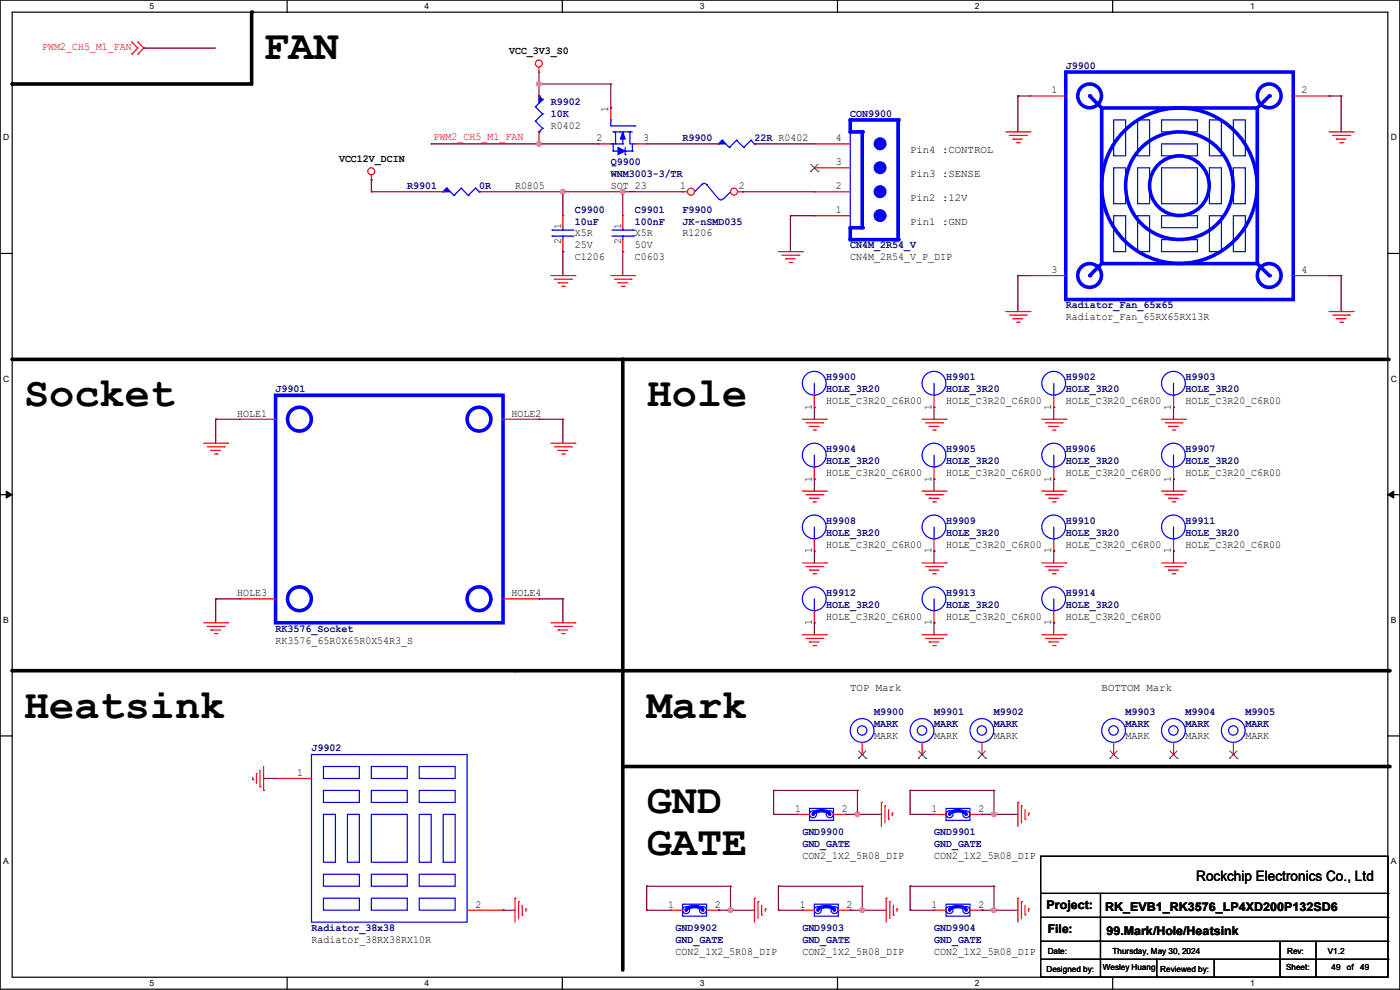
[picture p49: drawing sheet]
<svg xmlns="http://www.w3.org/2000/svg" width="297mm" height="210mm" viewBox="0 0 297 210" stroke-linecap="round" stroke-linejoin="round" font-family="sans-serif">
<defs><g id="words">
<g font-size="8.9">
<text x="55.9" y="12.5">FAN</text>
<text x="5.1" y="86.2">Socket</text>
<text x="137.2" y="86.2">Hole</text>
<text x="5.1" y="152.2">Heatsink</text>
<text x="137.2" y="152.2">Mark</text>
<text x="137.2" y="172.6">GND</text>
<text x="137.2" y="181.4">GATE</text>
</g>
<text font-size="3" x="253.8" y="186.9">Rockchip Electronics Co., Ltd</text>
<g font-size="2.5">
<text x="222" y="192.9">Project:</text>
<text x="222.3" y="198">File:</text>
<text x="234.5" y="193.2">RK_EVB1_RK3576_LP4XD200P132SD6</text>
<text x="234.7" y="198.2">99.Mark/Hole/Heatsink</text>
</g>
<g font-size="2.3" fill="#f00">
<text x="8.9" y="10.5">PWM2_CH5_M1_FAN</text>
<text x="92" y="29.8">PWM2_CH5_M1_FAN</text>
</g>
<g font-size="2.3">
<text x="108" y="11.6">VCC_3V3_S0</text>
<text x="129" y="23.7" transform="rotate(-90 129 23.7)">1</text>
<text x="223.1" y="19.8">1</text>
<text x="276.1" y="19.8">2</text>
<text x="116.9" y="27.3">R0402</text>
<text x="126.5" y="30">2</text>
<text x="136.4" y="30">3</text>
<text x="177.3" y="30">4</text>
<text x="71.9" y="34.4">VCC12V_DCIN</text>
<text x="177.3" y="35.1">3</text>
<text x="193.1" y="32.4">Pin4 :CONTROL</text>
<text x="109.3" y="40">R0805</text>
<text x="129.6" y="40">SOT_23</text>
<text x="144.3" y="40.1">1</text>
<text x="156.8" y="40.1">2</text>
<text x="177.3" y="40.1">2</text>
<text x="193.1" y="37.5">Pin3 :SENSE</text>
<text x="177.3" y="45.2">1</text>
<text x="193.1" y="47.6">Pin1 :GND</text>
<text x="193.1" y="42.5">Pin2 :12V</text>
<text x="119.1" y="51.9" transform="rotate(-90 119.1 51.9)">2</text>
<text x="119.1" y="48.6" transform="rotate(-90 119.1 48.6)">1</text>
<text x="122" y="50.2">X5R</text>
<text x="122" y="52.7">25V</text>
<text x="131.8" y="51.9" transform="rotate(-90 131.8 51.9)">2</text>
<text x="131.8" y="48.6" transform="rotate(-90 131.8 48.6)">1</text>
<text x="134.7" y="50.2">X5R</text>
<text x="134.7" y="52.7">50V</text>
<text x="144.8" y="50.2">R1206</text>
<text x="122" y="55.2">C1206</text>
<text x="134.7" y="55.2">C0603</text>
<text x="180.4" y="55.2">CN4M_2R54_V_P_DIP</text>
<text x="223.1" y="57.9">3</text>
<text x="276.1" y="57.9">4</text>
<text x="226.1" y="67.9">Radiator_Fan_65RX65RX13R</text>
<text x="50.3" y="88.4">HOLE1</text>
<text x="108.5" y="88.4">HOLE2</text>
<text x="172.2" y="86.9" transform="rotate(-90 172.2 86.9)">1</text>
<text x="175.3" y="85.7">HOLE_C3R20_C6R00</text>
<text x="197.6" y="86.9" transform="rotate(-90 197.6 86.9)">1</text>
<text x="200.7" y="85.7">HOLE_C3R20_C6R00</text>
<text x="223" y="86.9" transform="rotate(-90 223 86.9)">1</text>
<text x="226.1" y="85.7">HOLE_C3R20_C6R00</text>
<text x="248.4" y="86.9" transform="rotate(-90 248.4 86.9)">1</text>
<text x="251.5" y="85.7">HOLE_C3R20_C6R00</text>
<text x="175.3" y="101">HOLE_C3R20_C6R00</text>
<text x="200.7" y="101">HOLE_C3R20_C6R00</text>
<text x="226.1" y="101">HOLE_C3R20_C6R00</text>
<text x="251.5" y="101">HOLE_C3R20_C6R00</text>
<text x="172.2" y="102.2" transform="rotate(-90 172.2 102.2)">1</text>
<text x="197.6" y="102.2" transform="rotate(-90 197.6 102.2)">1</text>
<text x="223" y="102.2" transform="rotate(-90 223 102.2)">1</text>
<text x="248.4" y="102.2" transform="rotate(-90 248.4 102.2)">1</text>
<text x="172.2" y="117.4" transform="rotate(-90 172.2 117.4)">1</text>
<text x="175.3" y="116.2">HOLE_C3R20_C6R00</text>
<text x="197.6" y="117.4" transform="rotate(-90 197.6 117.4)">1</text>
<text x="200.7" y="116.2">HOLE_C3R20_C6R00</text>
<text x="223" y="117.4" transform="rotate(-90 223 117.4)">1</text>
<text x="226.1" y="116.2">HOLE_C3R20_C6R00</text>
<text x="248.4" y="117.4" transform="rotate(-90 248.4 117.4)">1</text>
<text x="251.5" y="116.2">HOLE_C3R20_C6R00</text>
<text x="50.3" y="126.5">HOLE3</text>
<text x="108.5" y="126.5">HOLE4</text>
<text x="175.3" y="131.4">HOLE_C3R20_C6R00</text>
<text x="200.7" y="131.4">HOLE_C3R20_C6R00</text>
<text x="226.1" y="131.4">HOLE_C3R20_C6R00</text>
<text x="58.5" y="136.5">RK3576_65R0X65R0X54R3_S</text>
<text x="172.2" y="132.6" transform="rotate(-90 172.2 132.6)">1</text>
<text x="197.6" y="132.6" transform="rotate(-90 197.6 132.6)">1</text>
<text x="223" y="132.6" transform="rotate(-90 223 132.6)">1</text>
<text x="180.4" y="146.7">TOP Mark</text>
<text x="233.7" y="146.7">BOTTOM Mark</text>
<text x="185.5" y="156.8">MARK</text>
<text x="198.2" y="156.8">MARK</text>
<text x="210.9" y="156.8">MARK</text>
<text x="238.8" y="156.8">MARK</text>
<text x="251.5" y="156.8">MARK</text>
<text x="264.2" y="156.8">MARK</text>
<text x="63" y="164.6">1</text>
<text x="168.7" y="172.2">1</text>
<text x="178.6" y="172.2">2</text>
<text x="197.7" y="172.2">1</text>
<text x="207.6" y="172.2">2</text>
<text x="170.2" y="182.2">CON2_1X2_5R08_DIP</text>
<text x="198.2" y="182.2">CON2_1X2_5R08_DIP</text>
<text x="100.9" y="192.5">2</text>
<text x="141.8" y="192.5">1</text>
<text x="151.7" y="192.5">2</text>
<text x="169.7" y="192.5">1</text>
<text x="179.6" y="192.5">2</text>
<text x="197.7" y="192.5">1</text>
<text x="207.6" y="192.5">2</text>
<text x="66.1" y="200">Radiator_38RX38RX10R</text>
<text x="143.3" y="202.6">CON2_1X2_5R08_DIP</text>
<text x="170.2" y="202.6">CON2_1X2_5R08_DIP</text>
<text x="198.2" y="202.6">CON2_1X2_5R08_DIP</text>
</g>
<g font-size="2.3" fill="#000080">
<text x="226.1" y="14.6">J9900</text>
<text x="116.9" y="22.2">R9902</text>
<text x="116.9" y="24.8">10K</text>
<text x="144.8" y="29.8">R9900</text>
<text x="160.1" y="29.8">22R R0402</text>
<text x="180.4" y="24.8">CON9900</text>
<text x="129.6" y="34.9">Q9900</text>
<text x="86.4" y="40">R9901</text>
<text x="101.6" y="40">0R</text>
<text x="129.6" y="37.5">WNM3003-3/TR</text>
<text x="122" y="45.1">C9900</text>
<text x="122" y="47.6">10uF</text>
<text x="134.7" y="45.1">C9901</text>
<text x="134.7" y="47.6">100nF</text>
<text x="144.8" y="45.1">F9900</text>
<text x="144.8" y="47.6">JK-nSMD035</text>
<text x="180.4" y="52.7">CN4M_2R54_V</text>
<text x="226.1" y="65.4">Radiator_Fan_65x65</text>
<text x="58.5" y="83.2">J9901</text>
<text x="175.3" y="80.6">H9900</text>
<text x="175.3" y="83.2">HOLE_3R20</text>
<text x="200.7" y="80.6">H9901</text>
<text x="200.7" y="83.2">HOLE_3R20</text>
<text x="226.1" y="80.6">H9902</text>
<text x="226.1" y="83.2">HOLE_3R20</text>
<text x="251.5" y="80.6">H9903</text>
<text x="251.5" y="83.2">HOLE_3R20</text>
<text x="175.3" y="95.9">H9904</text>
<text x="200.7" y="95.9">H9905</text>
<text x="226.1" y="95.9">H9906</text>
<text x="251.5" y="95.9">H9907</text>
<text x="175.3" y="98.4">HOLE_3R20</text>
<text x="200.7" y="98.4">HOLE_3R20</text>
<text x="226.1" y="98.4">HOLE_3R20</text>
<text x="251.5" y="98.4">HOLE_3R20</text>
<text x="175.3" y="111.1">H9908</text>
<text x="175.3" y="113.7">HOLE_3R20</text>
<text x="200.7" y="111.1">H9909</text>
<text x="200.7" y="113.7">HOLE_3R20</text>
<text x="226.1" y="111.1">H9910</text>
<text x="226.1" y="113.7">HOLE_3R20</text>
<text x="251.5" y="111.1">H9911</text>
<text x="251.5" y="113.7">HOLE_3R20</text>
<text x="175.3" y="126.4">H9912</text>
<text x="175.3" y="128.9">HOLE_3R20</text>
<text x="200.7" y="126.4">H9913</text>
<text x="200.7" y="128.9">HOLE_3R20</text>
<text x="226.1" y="126.4">H9914</text>
<text x="226.1" y="128.9">HOLE_3R20</text>
<text x="58.5" y="134">RK3576_Socket</text>
<text x="185.5" y="151.8">M9900</text>
<text x="185.5" y="154.3">MARK</text>
<text x="198.2" y="151.8">M9901</text>
<text x="198.2" y="154.3">MARK</text>
<text x="210.9" y="151.8">M9902</text>
<text x="210.9" y="154.3">MARK</text>
<text x="238.8" y="151.8">M9903</text>
<text x="238.8" y="154.3">MARK</text>
<text x="251.5" y="151.8">M9904</text>
<text x="251.5" y="154.3">MARK</text>
<text x="264.2" y="151.8">M9905</text>
<text x="264.2" y="154.3">MARK</text>
<text x="66.1" y="159.4">J9902</text>
<text x="170.2" y="177.2">GND9900</text>
<text x="170.2" y="179.7">GND_GATE</text>
<text x="198.2" y="177.2">GND9901</text>
<text x="198.2" y="179.7">GND_GATE</text>
<text x="66.1" y="197.5">Radiator_38x38</text>
<text x="143.3" y="197.5">GND9902</text>
<text x="170.2" y="197.5">GND9903</text>
<text x="198.2" y="197.5">GND9904</text>
<text x="143.3" y="200">GND_GATE</text>
<text x="170.2" y="200">GND_GATE</text>
<text x="198.2" y="200">GND_GATE</text>
</g>
<g font-size="1.8">
<text x="31.7" y="1.9">5</text>
<text x="90.1" y="1.9">4</text>
<text x="148.5" y="1.9">3</text>
<text x="206.8" y="1.9">2</text>
<text x="265.2" y="1.9">1</text>
<text x=".7" y="29.8">D</text>
<text x="295.1" y="29.8">D</text>
<text x=".7" y="80.9">C</text>
<text x="295.1" y="80.9">C</text>
<text x=".7" y="132.1">B</text>
<text x="295.1" y="132.1">B</text>
<text x=".7" y="183.3">A</text>
<text x="295.1" y="183.3">A</text>
<text x="222.3" y="202.3">Date:</text>
<text x="236" y="202.3">Thursday, May 30, 2024</text>
<text x="273.1" y="202.3">Rev:</text>
<text x="281.7" y="202.3">V1.2</text>
<text x="31.7" y="209.2">5</text>
<text x="90.1" y="209.2">4</text>
<text x="148.5" y="209.2">3</text>
<text x="206.8" y="209.2">2</text>
<text x="222" y="206.1">Designed by:</text>
<text x="234" y="205.9">Wesley Huang</text>
<text x="246.2" y="206.1">Reviewed by:</text>
<text x="265.2" y="209.2">1</text>
<text x="272.8" y="205.9">Sheet:</text>
<text x="282.5" y="205.9">49</text>
<text x="285.7" y="205.9">of</text>
<text x="288.6" y="205.9">49</text>
</g>
</g></defs>
<path d="M0 0h297v209.8h-297zM2.6 2.6h291.8v204.7h-291.8z" fill="none" stroke="#000" stroke-width=".25"/>
<g fill="#fff">
<path d="M31.7 .3h1v2h-1z"/>
<path d="M31.7 207.6h1v1.9h-1z"/>
</g>
<path d="M60.9 0v2.6M60.9 207.3v2.5" fill="none" stroke="#000" stroke-width=".25"/>
<g fill="#fff">
<path d="M90.1 .3h1v2h-1z"/>
<path d="M90.1 207.6h1v1.9h-1z"/>
</g>
<path d="M119.3 0v2.6M119.3 207.3v2.5" fill="none" stroke="#000" stroke-width=".25"/>
<g fill="#fff">
<path d="M148.5 .3h.9v2h-.9z"/>
<path d="M148.5 207.6h.9v1.9h-.9z"/>
</g>
<path d="M177.7 0v2.6M177.7 207.3v2.5" fill="none" stroke="#000" stroke-width=".25"/>
<g fill="#fff">
<path d="M206.8 .3h1v2h-1z"/>
<path d="M206.8 207.6h1v1.9h-1z"/>
</g>
<path d="M236.1 0v2.6M236.1 207.3v2.5" fill="none" stroke="#000" stroke-width=".25"/>
<g fill="#fff">
<path d="M265.2 .3h1v2h-1z"/>
<path d="M265.2 207.6h1v1.9h-1z"/>
<path d="M.7 28.2h1.2v1.9h-1.2z"/>
<path d="M295.1 28.2h1.2v1.9h-1.2z"/>
<path d="M.7 79.3h1.2v2h-1.2z"/>
<path d="M295.1 79.3h1.2v2h-1.2z"/>
</g>
<path d="M0 53.8h2.6M294.4 53.8h2.6" fill="none" stroke="#000" stroke-width=".25"/>
<g fill="#fff">
<path d="M.7 130.5h1.2v2h-1.2z"/>
<path d="M295.1 130.5h1.1v2h-1.1z"/>
</g>
<path d="M0 104.9h2.6M294.4 104.9h2.6" fill="none" stroke="#000" stroke-width=".25"/>
<path d="M1.3 104.2l1.3 .7-1.3 .8zM294.4 104.9l1.3-.7v1.5z" fill="#000" stroke="#000" stroke-width=".21"/>
<g fill="#fff">
<path d="M.7 181.7h1.2v2h-1.2z"/>
<path d="M295.1 181.7h1.1v2h-1.1z"/>
</g>
<g fill="none" stroke="#000" stroke-width=".25">
<path d="M0 156.1h2.6M294.4 156.1h2.6M220.8 181.7h73.6v25.6h-73.6zM220.8 189.5h73.6M220.8 194.6h73.6M220.8 199.7h73.6M233.5 189.5v17.8M271.6 199.7v7.6M279.2 199.7v7.6M294.4 189.5h.1M294.4 194.6h.1M294.4 199.7h.1"/>
<path d="M220.8 203.5h73.6M233.5 207.3h.1M245.4 207.3h.1M245.4 203.5v3.8M257.6 207.3h.1M257.6 203.5v3.8M271.6 207.3h.1M279.2 207.3h.1M294.4 203.5h.1"/>
</g>
<path d="M53.4 2.6v15.2h-50.8M2.6 76.2h292.1M132.1 76.2v129.6M2.6 142.3h292.1M132.1 162.6h162.6" fill="none" stroke="#000" stroke-width=".76"/>
<g fill="#000">
<circle cx="2.6" cy="17.8" r=".38"/>
<circle cx="53.4" cy="2.6" r=".38"/>
<circle cx="2.6" cy="76.2" r=".38"/>
<circle cx="132.1" cy="76.2" r=".38"/>
<circle cx="2.6" cy="142.3" r=".38"/>
<circle cx="294.7" cy="142.3" r=".38"/>
<circle cx="294.7" cy="162.6" r=".38"/>
</g>
<g fill="none" stroke="#f00" stroke-width=".25">
<path d="M28 11.5h.1M28 8.9h.1M28 8.9l1.3 1.3-1.3 1.3M29.3 8.9h.1M29.3 11.5h.1M29.3 8.9l1.2 1.3-1.2 1.3M114.3 15.3h.1M114.3 14.3v1M78.8 38.1h.1M78.8 37.1v1M114.3 20.4h.1M114.3 28h.1"/>
<path d="M213.4 28h5.1M214.2 28.7h3.5M214.9 29.5h.1M214.9 29.5h2.1M215.7 30.3h.5M216.2 30.3h.1M217.7 28.7h.1M218.5 28h.1M282 28h5.1M282.7 28.7h3.6M283.5 29.5h.1M283.5 29.5h2"/>
<path d="M284.3 30.3h.5M284.8 30.3h.1M286.3 28.7h.1M287.1 28h.1M116.9 58.5h5.1M117.6 59.2h3.6M118.4 60h.1M118.4 60h2M121.2 59.2h.1M122 58.5h.1M129.6 58.5h5.1M130.3 59.2h3.6"/>
<path d="M131.1 60h.1M131.1 60h2M133.9 59.2h.1M134.7 58.5h.1M165.1 53.4h5.1M165.9 54.1h3.6M166.7 54.9h.1M166.7 54.9h2M167.4 55.7h.5M167.9 55.7h.1M169.5 54.1h.1M170.2 53.4h.1"/>
<path d="M119.2 60.7h.5M119.7 60.7h.1M131.9 60.7h.5M132.4 60.7h.1M213.4 66.1h5.1M214.2 66.8h3.5M214.9 67.6h.1M214.9 67.6h2.1M215.7 68.4h.5M216.2 68.4h.1M217.7 66.8h.1M218.5 66.1h.1"/>
<path d="M282 66.1h5.1M282.7 66.8h3.6M283.5 67.6h.1M283.5 67.6h2M284.3 68.4h.5M284.8 68.4h.1M286.3 66.8h.1M287.1 66.1h.1M43.2 94h5.1M44 94.8h3.5M44.7 95.5h.1M44.7 95.5h2.1"/>
<path d="M45.5 96.3h.5M46 96.3h.1M47.5 94.8h.1M48.3 94h.1M116.9 94h5.1M117.6 94.8h3.6M118.4 95.5h.1M118.4 95.5h2M119.2 96.3h.5M119.7 96.3h.1M121.2 94.8h.1M122 94h.1"/>
<path d="M170.2 88.9h5.1M171 89.7h3.5M171.7 90.5h.1M171.7 90.5h2.1M172.5 91.2h.5M173 91.2h.1M174.5 89.7h.1M175.3 88.9h.1M195.6 88.9h5.1M196.4 89.7h3.5M197.1 90.5h.1M197.1 90.5h2.1"/>
<path d="M197.9 91.2h.5M198.4 91.2h.1M199.9 89.7h.1M200.7 88.9h.1M221 88.9h5.1M221.8 89.7h3.5M222.5 90.5h.1M222.5 90.5h2.1M223.3 91.2h.5M223.8 91.2h.1M225.3 89.7h.1M226.1 88.9h.1"/>
<path d="M246.4 88.9h5.1M247.2 89.7h3.5M247.9 90.5h.1M247.9 90.5h2.1M248.7 91.2h.5M249.2 91.2h.1M250.7 89.7h.1M251.5 88.9h.1M170.2 104.2h5.1M170.2 119.4h5.1M171 104.9h3.5M171.7 105.7h.1"/>
<path d="M171.7 105.7h2.1M172.5 106.5h.5M173 106.5h.1M174.5 104.9h.1M175.3 104.2h.1M175.3 119.4h.1M195.6 104.2h5.1M195.6 119.4h5.1M196.4 104.9h3.5M197.1 105.7h.1M197.1 105.7h2.1M197.9 106.5h.5"/>
<path d="M198.4 106.5h.1M199.9 104.9h.1M200.7 104.2h.1M200.7 119.4h.1M221 104.2h5.1M221 119.4h5.1M221.8 104.9h3.5M222.5 105.7h.1M222.5 105.7h2.1M223.3 106.5h.5M223.8 106.5h.1M225.3 104.9h.1"/>
<path d="M226.1 104.2h.1M226.1 119.4h.1M246.4 104.2h5.1M246.4 119.4h5.1M247.2 104.9h3.5M247.9 105.7h.1M247.9 105.7h2.1M248.7 106.5h.5M249.2 106.5h.1M250.7 104.9h.1M251.5 104.2h.1M251.5 119.4h.1"/>
<path d="M43.2 132.1h5.1M44 132.9h3.5M44.7 133.6h.1M44.7 133.6h2.1M45.5 134.4h.5M46 134.4h.1M47.5 132.9h.1M48.3 132.1h.1M116.9 132.1h5.1M117.6 132.9h3.6M118.4 133.6h.1M118.4 133.6h2"/>
<path d="M119.2 134.4h.5M119.7 134.4h.1M121.2 132.9h.1M122 132.1h.1M170.2 134.7h5.1M171 120.2h3.5M171 135.4h3.5M171.7 120.9h.1M171.7 136.2h.1M171.7 120.9h2.1M171.7 136.2h2.1M172.5 121.7h.5"/>
<path d="M172.5 136.9h.5M173 121.7h.1M173 136.9h.1M174.5 120.2h.1M174.5 135.4h.1M175.3 134.7h.1M195.6 134.7h5.1M196.4 120.2h3.5M196.4 135.4h3.5M197.1 120.9h.1M197.1 136.2h.1M197.1 120.9h2.1"/>
<path d="M197.1 136.2h2.1M197.9 121.7h.5M197.9 136.9h.5M198.4 121.7h.1M198.4 136.9h.1M199.9 120.2h.1M199.9 135.4h.1M200.7 134.7h.1M221 134.7h5.1M221.8 120.2h3.5M221.8 135.4h3.5M222.5 120.9h.1"/>
<path d="M222.5 136.2h.1M222.5 120.9h2.1M222.5 136.2h2.1M223.3 121.7h.5M223.3 136.9h.5M223.6 132.1h.1M223.6 129.6v2.5M223.8 121.7h.1M223.8 136.9h.1M225.3 120.2h.1M225.3 135.4h.1M226.1 134.7h.1"/>
<path d="M247.2 120.2h3.5M247.9 120.9h.1M247.9 120.9h2.1M248.7 121.7h.5M249.2 121.7h.1M250.7 120.2h.1M208.3 157.5v2.6M249 157.5v2.6M53.6 165.4h.1M53.6 164.9v.5M54.4 164.1h.1M54.4 164.1v2.1"/>
<path d="M55.2 166.9h.1M55.2 163.4v3.5M55.9 167.7h.1M55.9 162.6v5.1M187 170.2h.1M187 170.2v5.1M187.7 171h.1M187.7 171v3.5M188.5 173.8h.1M188.5 171.7v2.1M189.3 172.5h.1M189.3 172.5v.5"/>
<path d="M198.2 172.8h.1M198.2 172.8h2.5M205.8 172.8h2.5M208.3 160.1h.1M208.3 172.8h.1M215.9 170.2h.1M215.9 170.2v5.1M216.7 171h.1M216.7 171v3.5M217.5 173.8h.1M217.5 171.7v2.1M218.2 172.5h.1"/>
<path d="M218.2 172.5v.5M249 160.1h.1M109.3 190.5h.1M109.3 190.5v5.1M110 191.3h.1M110 191.3v3.6M110.8 194.1h.1M110.8 192.1v2M111.5 192.8h.1M111.5 192.8v.5M160.1 190.5h.1M160.1 190.5v5.1"/>
<path d="M160.8 191.3h.1M160.8 191.3v3.6M161.6 194.1h.1M161.6 192.1v2M162.3 192.8h.1M162.3 192.8v.5M188 190.5h.1M188 190.5v5.1M188.8 191.3h.1M188.8 191.3v3.6M189.5 194.1h.1M189.5 192.1v2"/>
<path d="M190.3 192.8h.1M190.3 192.8v.5M215.9 190.5h.1M215.9 190.5v5.1M216.7 191.3h.1M216.7 191.3v3.6M217.5 194.1h.1M217.5 192.1v2M218.2 192.8h.1M218.2 192.8v.5"/>
<circle cx="114.3" cy="13.5" r=".74"/>
<circle cx="78.8" cy="36.3" r=".74"/>
</g>
<g fill="none" stroke="#00f" stroke-width=".25">
<path d="M113.6 22.6h.1M113.6 25.7h.1M113.6 22.6l1.5 1.6M113.6 25.7l1.5 1.5M114.3 28h.1M114.3 20.4l.8 .7M115.1 21.1h.1M115.1 24.2h.1M115.1 27.2h.1M115.1 21.1l-1.5 1.5M115.1 24.2l-1.5 1.5M115.1 27.2l-.8 .8"/>
<path d="M246.4 35.6h7.6v7.6h-7.6zM223.6 129.6h.1M223.6 127v2.6M200.7 171.5h5.1v2.5h-5.1z"/>
<circle cx="223.5" cy="127" r="2.52"/>
<circle cx="208.3" cy="155" r="2.52"/>
<circle cx="208.3" cy="155" r=".99"/>
<circle cx="248.9" cy="155" r="2.52"/>
<circle cx="248.9" cy="155" r=".99"/>
<circle cx="201.4" cy="172.7" r=".74"/>
<circle cx="205" cy="172.7" r=".74"/>
</g>
<path d="M114.3 20.4l.8 .7-.8 .8z" fill="#00f" stroke="#00f" stroke-width=".25"/>
<path d="M207.6 159.3l1.5 1.6M209.1 159.3l-1.6 1.6M248.2 159.3l1.6 1.6M249.7 159.3l-1.5 1.6M207.5 160.9h.1M209.1 160.9h.1M248.2 160.9h.1M249.8 160.9h.1" fill="none" stroke="#804000" stroke-width=".21"/>
<g fill="none" stroke="#00f" stroke-width=".76">
<path d="M226.1 15.3h48.3v48.2h-48.3zM231.2 20.4l2.5 2.5M233.7 22.9h33v33h-33zM201.5 172.8a1.46 1.46 0 0 1 1.7-.8 1.45 1.45 0 0 1 1.8 .8"/>
<circle cx="231.2" cy="20.3" r="2.52"/>
<circle cx="269.3" cy="20.3" r="2.52"/>
<circle cx="231.2" cy="58.4" r="2.52"/>
<circle cx="269.3" cy="58.4" r="2.52"/>
</g>
<circle cx="231.2" cy="20.4" r=".38" fill="#00f"/>
<path d="M269.3 20.4l-2.6 2.5" fill="none" stroke="#00f" stroke-width=".76"/>
<circle cx="269.3" cy="20.4" r=".38" fill="#00f"/>
<path d="M233.7 55.9l-2.5 2.6" fill="none" stroke="#00f" stroke-width=".76"/>
<circle cx="231.2" cy="58.5" r=".38" fill="#00f"/>
<path d="M266.7 55.9l2.6 2.6" fill="none" stroke="#00f" stroke-width=".76"/>
<circle cx="269.3" cy="58.5" r=".38" fill="#00f"/>
<g fill="none" stroke="#00f" stroke-width=".25">
<path d="M148.8 39.1a.74 .74 0 0 1 1.1 0M148.9 39.2h.1M148.9 39.2l-1.5 1.5M149.9 39.2h.1M149.9 39.2l2.5 3M236.3 25.4h2.5v7.7h-2.5zM236.3 35.6h2.5v7.6h-2.5zM241.3 25.4h2.6v7.7h-2.6zM241.3 35.6h2.6v7.6h-2.6zM246.4 25.4h7.6v2.6h-7.6zM246.4 30.5h7.6v2.6h-7.6zM256.6 25.4h2.5v7.7h-2.5z"/>
<path d="M256.6 35.6h2.5v7.6h-2.5zM261.7 25.4h2.5v7.7h-2.5zM261.7 35.6h2.5v7.6h-2.5zM153.4 42.2a.49 .49 0 0 1-.9 0M155 40.7h.1M155 40.7l-1.5 1.5M236.3 45.8h2.5v7.6h-2.5zM241.3 45.8h2.6v7.6h-2.6zM246.4 50.8h7.6v2.6h-7.6zM246.4 45.8h7.6v2.5h-7.6zM256.6 45.8h2.5v7.6h-2.5zM261.7 45.8h2.5v7.6h-2.5z"/>
</g>
<g fill="none" stroke="#00f" stroke-width=".76">
<circle cx="250.2" cy="39.4" r="16.5"/>
<circle cx="250.2" cy="39.4" r="11.4"/>
<circle cx="250.2" cy="39.4" r="6.3"/>
</g>
<path d="M218.5 20.4h.1M218.5 20.4h7.6M274.4 20.4h7.6M282 20.4h.1M218.5 58.5h.1M218.5 58.5h7.6M274.4 58.5h7.6M282 58.5h.1" fill="none" stroke="#f00" stroke-width=".25"/>
<circle cx="146.6" cy="40.7" r=".74" fill="#fff" stroke="#f00" stroke-width=".25"/>
<path d="M144.8 40.7h.1M144.8 40.7h1" fill="none" stroke="#f00" stroke-width=".25"/>
<circle cx="155.7" cy="40.7" r=".74" fill="#fff" stroke="#f00" stroke-width=".25"/>
<g fill="none" stroke="#f00" stroke-width=".25">
<path d="M152.4 30.5h.1M160.1 30.5h.1M119.4 45.8h.1M119.4 53.4h.1M119.4 45.8v2.5M119.4 50.8v2.6M156.5 40.7h1M157.5 40.7h.1M50.8 88.9h.1M50.8 88.9h7.7M106.7 88.9h7.6M114.3 88.9h.1"/>
<path d="M172.8 99.1v2.5M198.2 86.4h.1M198.2 83.9v2.5M249 99.1v2.5M172.8 101.6h.1M249 101.6h.1M50.8 127h.1M50.8 127h7.7M106.7 127h7.6M114.3 127h.1M195.6 157.5v2.6M236.3 157.5v2.6"/>
<path d="M261.7 157.5v2.6M169.2 172.8h.1M169.2 172.8h2.5M176.8 172.8h2.6M179.4 172.8h.1M195.6 160.1h.1M236.3 160.1h.1M261.7 160.1h.1"/>
</g>
<g fill="none" stroke="#00f" stroke-width=".25">
<path d="M153.2 29.8h.1M153.2 29.8l-.8 .7M153.2 29.8l1.5 1.5M154.7 31.3h.1M156.3 29.8h.1M156.3 29.8l-1.6 1.5M156.3 29.8l1.5 1.5M157.8 31.3h.1M159.3 29.8h.1M159.3 29.8l-1.5 1.5M159.3 29.8l.8 .7M160.1 30.5h.1"/>
<path d="M117.1 50.1h.1M117.1 48.8h.1M117.1 50.1h4.6M117.1 48.8h4.6M119.4 48.8h.1M119.4 50.1h.1M119.4 48.3v.5M119.4 50.1v.7M172.8 99.1h.1M172.8 96.6v2.5M198.2 83.9h.1M198.2 81.3v2.6"/>
<path d="M249 99.1h.1M249 96.6v2.5M171.7 171.5h5.1v2.5h-5.1z"/>
<circle cx="172.7" cy="96.5" r="2.52"/>
<circle cx="198.1" cy="81.3" r="2.52"/>
<circle cx="248.9" cy="96.5" r="2.52"/>
<circle cx="195.6" cy="155" r="2.52"/>
<circle cx="195.6" cy="155" r=".99"/>
<circle cx="236.2" cy="155" r="2.52"/>
<circle cx="236.2" cy="155" r=".99"/>
<circle cx="261.6" cy="155" r="2.52"/>
<circle cx="261.6" cy="155" r=".99"/>
<circle cx="172.5" cy="172.7" r=".74"/>
<circle cx="176" cy="172.7" r=".74"/>
</g>
<g fill="none" stroke="#00f" stroke-width=".76">
<path d="M180.4 28h2.5M58.5 83.9h48.2v48.2h-48.2zM172.5 172.8a1.46 1.46 0 0 1 1.8-.8 1.45 1.45 0 0 1 1.7 .8"/>
<circle cx="63.5" cy="88.9" r="2.52"/>
<circle cx="101.6" cy="88.9" r="2.52"/>
<circle cx="63.5" cy="127" r="2.52"/>
<circle cx="101.6" cy="127" r="2.52"/>
</g>
<g fill="#00f" stroke="#00f" stroke-width=".25">
<path d="M152.4 30.5l.8-.7 .8 .7z"/>
<circle cx="186.7" cy="30.5" r="1.25"/>
<circle cx="186.7" cy="35.6" r="1.25"/>
<circle cx="186.7" cy="40.7" r="1.25"/>
<circle cx="186.7" cy="45.7" r="1.25"/>
</g>
<path d="M194.9 159.3l1.5 1.6M196.4 159.3l-1.6 1.6M235.5 159.3l1.6 1.6M237 159.3l-1.5 1.6M260.9 159.3l1.6 1.6M262.4 159.3l-1.5 1.6M194.8 160.9h.1M196.4 160.9h.1M235.5 160.9h.1M237.1 160.9h.1M260.9 160.9h.1M262.5 160.9h.1" fill="none" stroke="#804000" stroke-width=".21"/>
<circle cx="182.9" cy="28" r=".38" fill="#00f"/>
<path d="M182.9 28v20.3" fill="none" stroke="#00f" stroke-width=".76"/>
<circle cx="182.9" cy="48.3" r=".38" fill="#00f"/>
<path d="M180.4 48.3h2.5" fill="none" stroke="#00f" stroke-width=".76"/>
<circle cx="180.4" cy="48.3" r=".38" fill="#00f"/>
<path d="M180.4 28v20.3M180.4 48.3h.1" fill="none" stroke="#00f" stroke-width=".25"/>
<path d="M180.4 48.3v2.5" fill="none" stroke="#00f" stroke-width=".76"/>
<circle cx="180.4" cy="50.8" r=".38" fill="#00f"/>
<path d="M180.4 50.8h10.1" fill="none" stroke="#00f" stroke-width=".76"/>
<circle cx="190.5" cy="50.8" r=".38" fill="#00f"/>
<path d="M190.5 25.4v25.4" fill="none" stroke="#00f" stroke-width=".76"/>
<circle cx="190.5" cy="25.4" r=".38" fill="#00f"/>
<path d="M180.4 25.4h10.1" fill="none" stroke="#00f" stroke-width=".76"/>
<circle cx="180.4" cy="25.4" r=".38" fill="#00f"/>
<path d="M180.4 25.4v2.6" fill="none" stroke="#00f" stroke-width=".76"/>
<circle cx="180.4" cy="28" r=".38" fill="#00f"/>
<g fill="none" stroke="#f00" stroke-width=".25">
<path d="M127 30.5h.1M127 30.5h2.6M129.6 22.9h.1M129.6 22.9v2.5M134.7 30.5h2.5M137.2 30.5h.1M172.8 35.6h.1M172.8 30.5h.1M172.8 35.6h7.6M172.8 30.5h7.6M94 40.7h.1M101.6 40.7h.1"/>
<path d="M132.1 45.8h.1M132.1 53.4h.1M132.1 45.8v2.5M132.1 50.8v2.6M172.8 45.8h.1M172.8 40.7h.1M172.8 45.8h7.6M172.8 40.7h7.6M172.8 86.4h.1M172.8 83.9v2.5M198.2 99.1v2.5M223.6 86.4h.1"/>
<path d="M223.6 83.9v2.5M223.6 99.1v2.5M249 86.4h.1M249 83.9v2.5M172.8 116.9h.1M172.8 114.3v2.6M198.2 116.9h.1M198.2 101.6h.1M198.2 114.3v2.6M223.6 116.9h.1M223.6 101.6h.1M223.6 114.3v2.6"/>
<path d="M249 116.9h.1M249 114.3v2.6M172.8 132.1h.1M172.8 129.6v2.5M198.2 132.1h.1M198.2 129.6v2.5M182.9 157.5v2.6M58.5 165.1h.1M58.5 165.1h7.6M182.9 160.1h.1M99.1 193.1h7.6M106.7 193.1h.1"/>
<path d="M142.3 193.1h.1M142.3 193.1h2.5M149.9 193.1h2.5M152.4 193.1h.1M170.2 193.1h.1M170.2 193.1h2.6M177.8 193.1h2.6M180.4 193.1h.1M198.2 193.1h.1M198.2 193.1h2.5M205.8 193.1h2.5M208.3 193.1h.1"/>
</g>
<path d="M172 36.4h.1M172 34.8l1.6 1.6M173.5 34.8l-1.5 1.6M173.6 36.4h.1M182.2 159.3l1.5 1.6M183.7 159.3l-1.6 1.6M182.1 160.9h.1M183.7 160.9h.1" fill="none" stroke="#804000" stroke-width=".21"/>
<g fill="none" stroke="#00f" stroke-width=".25">
<path d="M94.8 39.9h.1M94.8 39.9l-.8 .8M94.8 39.9l1.5 1.5M97.8 39.9h.1M97.8 39.9l-1.5 1.5M97.8 39.9l1.6 1.5M100.9 39.9h.1M100.9 39.9l-1.5 1.5M100.9 39.9l.7 .8M129.6 30.5h.1M129.6 25.4h.1M129.6 30.5h2.5"/>
<path d="M129.6 25.4v1.3h5.1M130.1 28h.1M130.1 32h.1M130.1 30.5h.1M130.1 28h1M130.1 32h1M130.1 30.5v1.5M130.6 30.5h.1M130.6 28v2.5M131.4 28h.1M131.4 28h1.5M132.1 30.5h.1"/>
<path d="M132.1 28v2.5M132.6 32h.1M132.6 32.8h.1M132.6 32h1.6M132.6 31.3v1.5M133.1 28h.1M133.1 28h1.1M133.6 28h.1M133.6 28v2.5h1.1M134.2 32h.1M134.2 30.5v1.5M134.7 26.7h.1"/>
<path d="M134.7 30.5h.1M96.3 41.4h.1M99.4 41.4h.1M101.6 40.7h.1M129.8 50.1h4.6M129.8 48.8h4.6M132.1 48.8h.1M132.1 50.1h.1M132.1 48.3v.5M132.1 50.1v.7M134.4 50.1h.1M134.4 48.8h.1"/>
<path d="M172.8 83.9h.1M172.8 81.3v2.6M198.2 99.1h.1M198.2 96.6v2.5M223.6 99.1h.1M223.6 83.9h.1M223.6 81.3v2.6M223.6 96.6v2.5M249 83.9h.1M249 81.3v2.6M172.8 114.3h.1M172.8 111.8v2.5"/>
<path d="M198.2 114.3h.1M198.2 111.8v2.5M223.6 114.3h.1M223.6 111.8v2.5M249 114.3h.1M249 111.8v2.5M172.8 129.6h.1M172.8 127v2.6M198.2 129.6h.1M198.2 127v2.6M66.1 160.1h33v35.5h-33zM68.6 162.6h7.6v2.5h-7.6z"/>
<path d="M68.6 167.7h7.6v2.5h-7.6zM68.6 172.8h2.6v10.1h-2.6zM73.7 172.8h2.5v10.1h-2.5zM78.8 167.7h7.6v2.5h-7.6zM78.8 162.6h7.6v2.5h-7.6zM78.8 172.8h7.6v10.1h-7.6zM88.9 167.7h7.7v2.5h-7.7zM88.9 162.6h7.7v2.5h-7.7zM88.9 172.8h2.6v10.1h-2.6zM94 172.8h2.6v10.1h-2.6zM68.6 190.5h7.6v2.6h-7.6zM68.6 185.5h7.6v2.5h-7.6z"/>
<path d="M78.8 190.5h7.6v2.6h-7.6zM78.8 185.5h7.6v2.5h-7.6zM88.9 190.5h7.7v2.6h-7.7zM88.9 185.5h7.7v2.5h-7.7zM144.8 191.8h5.1v2.6h-5.1zM172.8 191.8h5v2.6h-5zM200.7 191.8h5.1v2.6h-5.1z"/>
<circle cx="172.7" cy="81.3" r="2.52"/>
<circle cx="198.1" cy="96.5" r="2.52"/>
<circle cx="223.5" cy="96.5" r="2.52"/>
<circle cx="223.5" cy="81.3" r="2.52"/>
<circle cx="248.9" cy="81.3" r="2.52"/>
<circle cx="172.7" cy="111.8" r="2.52"/>
<circle cx="198.1" cy="111.8" r="2.52"/>
<circle cx="223.5" cy="111.8" r="2.52"/>
<circle cx="248.9" cy="111.8" r="2.52"/>
<circle cx="172.7" cy="127" r="2.52"/>
<circle cx="198.1" cy="127" r="2.52"/>
<circle cx="182.9" cy="155" r="2.52"/>
<circle cx="182.9" cy="155" r=".99"/>
<circle cx="145.6" cy="193.1" r=".74"/>
<circle cx="149.1" cy="193.1" r=".74"/>
<circle cx="173.5" cy="193.1" r=".74"/>
<circle cx="177.1" cy="193.1" r=".74"/>
<circle cx="201.4" cy="193.1" r=".74"/>
<circle cx="205" cy="193.1" r=".74"/>
</g>
<path d="M145.6 193.1a1.46 1.46 0 0 1 1.7-.8 1.45 1.45 0 0 1 1.8 .8M173.5 193.1a1.46 1.46 0 0 1 1.8-.8 1.45 1.45 0 0 1 1.7 .8M201.5 193.1a1.46 1.46 0 0 1 1.7-.8 1.45 1.45 0 0 1 1.8 .8" fill="none" stroke="#00f" stroke-width=".76"/>
<g fill="#00f" stroke="#00f" stroke-width=".25">
<path d="M132.1 28l.5 1.5h-1z"/>
<path d="M131.1 31.3l1.5 .7-1.5 .8z"/>
<path d="M94 40.7l.8-.8 .7 .8z"/>
</g>
<g fill="none" stroke="#800040" stroke-width=".25">
<path d="M30.5 10.2h.1M30.5 10.2h15.3M114.3 17.8h.1M114.3 15.3v5.1M114.3 17.8h15.3M129.6 17.8h.1M129.6 17.8v5.1M78.8 38.1h.1M78.8 38.1v2.6M91.5 30.5h.1M91.5 30.5h35.5M114.3 28h.1"/>
<path d="M114.3 30.5h.1M114.3 20.4h.1M114.3 28v2.5M129.6 22.9h.1M137.2 30.5h15.2M152.4 30.5h.1M160.1 30.5h.1M160.1 30.5h12.7M215.9 20.4h.1M215.9 20.4v7.6M215.9 20.4h2.6M282 20.4h.1"/>
<path d="M282 20.4h2.5M284.5 20.4h.1M284.5 20.4v7.6M78.8 40.7h.1M78.8 40.7h15.2M101.6 40.7h43.2M119.4 40.7h.1M119.4 53.4h.1M119.4 40.7v5.1M119.4 53.4v5.1M132.1 40.7h.1M132.1 53.4h.1"/>
<path d="M132.1 40.7v5.1M132.1 53.4v5.1M157.5 40.7h.1M157.5 40.7h15.3M167.7 45.8h.1M167.7 45.8h5.1M167.7 45.8v7.6M215.9 58.5h.1M215.9 58.5v7.6M215.9 58.5h2.6M282 58.5h.1M282 58.5h2.5"/>
<path d="M284.5 58.5h.1M284.5 58.5v7.6M45.8 88.9h.1M45.8 88.9v5.1M45.8 88.9h5M114.3 88.9h.1M114.3 88.9h5.1M119.4 88.9h.1M119.4 88.9v5.1M172.8 86.4h.1M172.8 86.4v2.5M198.2 86.4h.1"/>
<path d="M198.2 86.4v2.5M223.6 86.4h.1M223.6 86.4v2.5M249 86.4h.1M249 86.4v2.5M172.8 101.6h.1M172.8 116.9h.1M172.8 101.6v2.6M172.8 116.9v2.5M198.2 101.6h.1M198.2 116.9h.1M198.2 101.6v2.6"/>
<path d="M198.2 116.9v2.5M223.6 101.6h.1M223.6 116.9h.1M223.6 101.6v2.6M223.6 116.9v2.5M249 101.6h.1M249 116.9h.1M249 101.6v2.6M249 116.9v2.5M45.8 127h.1M45.8 127v5.1M45.8 127h5"/>
<path d="M114.3 127h.1M114.3 127h5.1M119.4 127h.1M119.4 127v5.1M172.8 132.1h.1M172.8 132.1v2.6M198.2 132.1h.1M198.2 132.1v2.6M223.6 132.1h.1M223.6 132.1v2.6M55.9 165.1h.1M55.9 165.1h2.6"/>
<path d="M164.1 167.7h.1M164.1 172.8h.1M164.1 167.7h17.8M164.1 167.7v5.1M164.1 172.8h5.1M179.4 172.8h.1M179.4 172.8h7.6M181.9 167.7h.1M181.9 172.8h.1M181.9 167.7v5.1M193.1 167.7h.1M193.1 172.8h.1"/>
<path d="M193.1 167.7h17.8M193.1 172.8h5.1M193.1 167.7v5.1M208.3 172.8h.1M208.3 172.8h7.6M210.9 167.7h.1M210.9 172.8h.1M210.9 167.7v5.1M106.7 193.1h.1M106.7 193.1h2.6M137.2 188h.1M137.2 193.1h.1"/>
<path d="M137.2 193.1h5.1M137.2 188v5.1M137.2 188h17.8M152.4 193.1h.1M152.4 193.1h7.7M155 188h.1M155 193.1h.1M155 188v5.1M165.1 188h.1M165.1 193.1h.1M165.1 193.1h5.1M165.1 188h17.8"/>
<path d="M165.1 188v5.1M180.4 193.1h.1M180.4 193.1h7.6M182.9 188h.1M182.9 193.1h.1M182.9 188v5.1M193.1 188h.1M193.1 193.1h.1M193.1 193.1h5.1M193.1 188v5.1M193.1 188h17.8M208.3 193.1h.1"/>
<path d="M208.3 193.1h7.6M210.9 188h.1M210.9 193.1h.1M210.9 188v5.1"/>
</g>
<g fill="#f0f" stroke="#f0f" stroke-width=".25">
<circle cx="119.4" cy="40.7" r=".49"/>
<circle cx="132.1" cy="40.7" r=".49"/>
<circle cx="181.9" cy="172.7" r=".49"/>
<circle cx="210.8" cy="172.7" r=".49"/>
<circle cx="155" cy="193.1" r=".49"/>
<circle cx="182.9" cy="193.1" r=".49"/>
<circle cx="114.3" cy="30.5" r=".49"/>
<circle cx="210.8" cy="193.1" r=".49"/>
<circle cx="114.3" cy="17.8" r=".49"/>
</g>
<use href="#words"/>
</svg>
